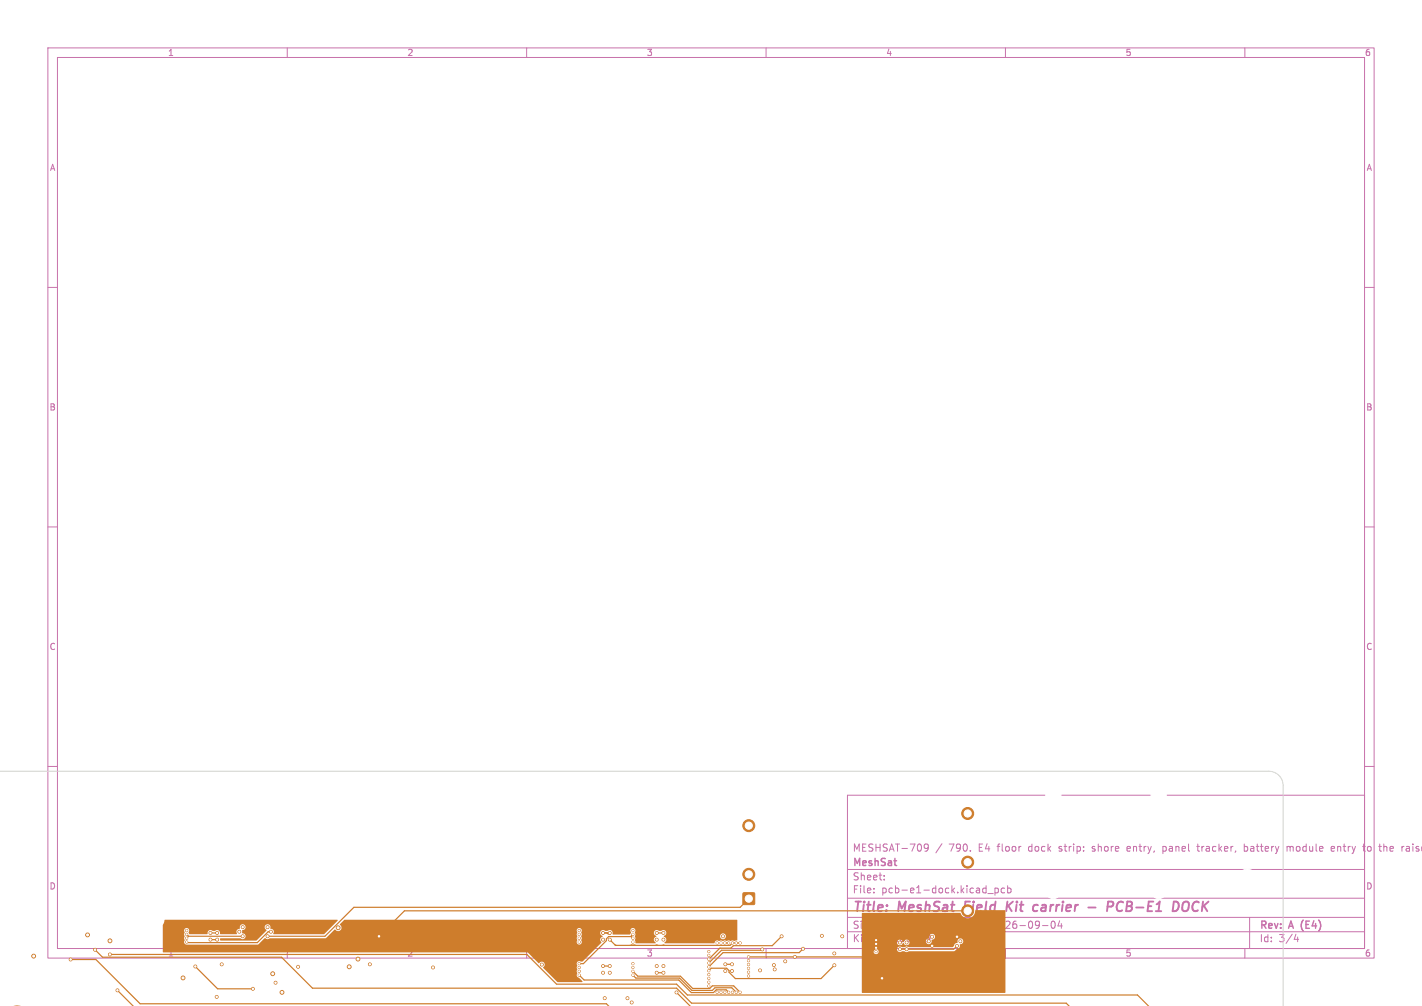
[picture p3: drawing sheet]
<svg xmlns="http://www.w3.org/2000/svg" width="297mm" height="210mm" viewBox="0 0 297 210" stroke-linecap="round" stroke-linejoin="round" font-family="sans-serif">
<defs><g id="words">
<g font-size="2.8" fill="#c872ab">
<text x="178" y="190.9">Title:</text>
<text x="187.7" y="190.9">MeshSat</text>
<text x="202.3" y="190.9">Field</text>
<text x="211.8" y="190.9">Kit</text>
<text x="218.2" y="190.9">carrier</text>
<text x="230.5" y="190.9">-</text>
<text x="235.3" y="190.9">PCB-E1</text>
<text x="249.8" y="190.9">DOCK</text>
</g>
<g font-size="2.1" fill="#c872ab">
<text x="178" y="178">MESHSAT-709</text>
<text x="198.2" y="178">790.</text>
<text x="204.5" y="178">E4</text>
<text x="208.6" y="178">floor</text>
<text x="215.2" y="178">dock</text>
<text x="221.7" y="178">strip:</text>
<text x="228.8" y="178">shore</text>
<text x="236.2" y="178">entry,</text>
<text x="243.8" y="178">panel</text>
<text x="251.2" y="178">tracker,</text>
<text x="261.1" y="178">battery</text>
<text x="270.2" y="178">module</text>
<text x="279.6" y="178">entry</text>
<text x="286.5" y="178">to</text>
<text x="290" y="178">the</text>
<text x="294.8" y="178">rais</text>
<text x="178" y="184">Sheet:</text>
<text x="178" y="181.2">MeshSat</text>
<text x="178" y="186.7">File:</text>
<text x="184.1" y="186.7">pcb-e1-dock.kicad_pcb</text>
<text x="178" y="194.1">Size:</text>
<text x="207" y="194.1">2026-09-04</text>
<text x="263" y="194.3">Rev:</text>
<text x="263" y="196.9">Id:</text>
<text x="267.1" y="196.9">3/4</text>
<text x="269.4" y="194.3">A</text>
<text x="272.4" y="194.3">(E4)</text>
</g>
<g font-size="2.1" fill="#fff">
<text x="178" y="196.9">KiCad</text>
<text x="185.7" y="196.9">E.D.A.</text>
<text x="193.3" y="196.9">9.0.9</text>
</g>
<g font-size="1.8" fill="#c872ab">
<text x="35" y="11.9">1</text>
<text x="85" y="11.9">2</text>
<text x="135" y="11.9">3</text>
<text x="185" y="11.9">4</text>
<text x="235" y="11.9">5</text>
<text x="285" y="11.9">6</text>
<text x="10.3" y="35.9">A</text>
<text x="285.4" y="35.9">A</text>
<text x="10.3" y="85.9">B</text>
<text x="285.3" y="85.9">B</text>
<text x="10.3" y="135.9">C</text>
<text x="285.3" y="135.9">C</text>
<text x="10.3" y="185.9">D</text>
<text x="285.3" y="185.9">D</text>
<text x="35" y="199.9">1</text>
<text x="85" y="199.9">2</text>
<text x="135" y="199.9">3</text>
<text x="235" y="199.9">5</text>
<text x="285" y="199.9">6</text>
</g>
</g></defs>
<g fill="none" stroke="#c872ab" stroke-width=".21">
<path d="M10 10h277v190h-277zM12 12h273v186h-273zM60 10v2M110 10v2M160 10v2M210 10v2M260 10v2M10 60h2M285 60h2M10 110h2M285 110h2M10 160h2"/>
<path d="M177 166h108v32h-108zM193.9 176.8l-.3 .3h-.4l-.2-.3 .2-.5 .4-.1 .2 .1a.99 .99 0 0 1-.3 1.4h-.3M196.7 176.1l-1.2 2M228.1 177.6l.1 .1M228.2 176.8v.3M235.6 176.7l-.2 .2v.6l.2 .2M236.1 177.1l-.7 .1M242.9 177.6l.4 .1M242.9 176.7v1.5M243.3 176.7l-.4 .1M250 176.7h.5M250.2 176.2v1.3l.3 .2"/>
<path d="M259.9 176.8l.4-.1 .2 .1M259.9 176.2v1.5M260.5 177.6l-.2 .1-.4-.1M268.8 176.8l.4-.1 .3 .2M268.8 176.7v1M269.5 176.9v.8M269.7 176.7l-.2 .2M278 177.2l.7-.1v-.3l-.5-.1-.2 .2 .1 .7h.6M284.6 176.7h.6M284.9 177.6l.3 .1M285 160h2M285.9 176.7l-.3 .3v.4l.3 .3"/>
<path d="M289 176.2v1.5M289.5 176.7l-.5 .1M293.7 176.8h.6M294.2 177.1h-.3l-.2 .2v.3l.5 .1M60 198v2M110 198v2M160 198v2M177 194.5h108M177 191.5h108M177 187.5h108M177 181.5h108M182.5 186.3v.1"/>
<path d="M182.5 185.5v.1M184.7 183.6v.1M184.7 182.8v.1M184.7 193.8l.5-1.5 .5 1.5M184.9 193.4h.7M185.7 198.2l-.4 1h.9M186 198.7v.9M186.5 192.2l-.3 1.1h.9M186.9 192.8v1M197 191.5v3M200.5 192.3a.76 .76 0 0 1 .8 .7 .76 .76 0 0 1-.8 .8zM202 192.9h.5l.1 .9"/>
<path d="M202.6 193.2h-.5l-.2 .2 .2 .4 .5-.1M203.1 192.8h.6M203.3 192.3v1.3l.4 .2M204.1 193.3l.7-.1-.1-.3-.4-.1-.2 .2 .1 .7h.5M205.5 193.7v.1M205.5 192.9v.1M206.3 186.5h1.2M207.8 185.4v1.5M207.8 185.5l.4-.1 .3 .3-.1 .6h-.6M209.8 185.5l-.4-.1-.3 .3 .1 .6h.6M210 198v2M210.5 185.5l.4-.1 .3 .3-.2 .6h-.5"/>
<path d="M210.5 184.9v1.5M217.7 193.2h1.2M219.7 192.4l.2-.1a.8 .8 0 0 1 .5 .7 .8 .8 0 0 1-.5 .8 1 1 0 0 1-.2-1.4zM221.3 192.2l-.3 1.1h.9M221.7 192.8v1M260 198v2M261 191.5v6.5M270.7 195l-.4 1.1h.9M271 195.6v1"/>
</g>
<path d="M201.6 188.2l-.2 2M210.4 188.2l-.2 2M210.6 189.1l.7 1.1M211.6 188.2l-1.3 1.2M216.6 188.9l.2 .1M217.6 189.5l-.1 .6M227.3 189.4h1.5M232.4 189.1a.51 .51 0 0 0-.2-.9h-.7l-.3 2M234.6 188.4a.88 .88 0 0 0-1 0 .88 .88 0 0 0-.4 1 .69 .69 0 0 0 .3 .7 .69 .69 0 0 0 .9-.1M247.1 188.5a.69 .69 0 0 1 1.2 0 1.47 1.47 0 0 1-.6 1.7l-.6-.1a1.5 1.5 0 0 1 0-1.6zM249.1 189.1v.6" fill="none" stroke="#c872ab" stroke-width=".4"/>
<g fill="#ce7d2c" stroke="#ce7d2c" stroke-width=".21">
<path d="M.6 210.1h6z"/>
<path d="M155.2 186.4h2.4v2.4h-2.4z"/>
<circle cx="156.4" cy="182.5" r="1.25"/>
<circle cx="156.4" cy="172.4" r="1.25"/>
<circle cx="202.1" cy="190.1" r="1.25"/>
<circle cx="202.1" cy="180" r="1.25"/>
<circle cx="202.1" cy="169.8" r="1.25"/>
<circle cx="23" cy="199.2" r=".3"/>
<circle cx="24.5" cy="206.7" r=".3"/>
<circle cx="19.9" cy="198.3" r=".3"/>
<circle cx="39" cy="195.1" r=".22"/>
<circle cx="50.7" cy="195.5" r=".3"/>
<circle cx="55.9" cy="193.6" r=".3"/>
<circle cx="39" cy="195.9" r=".22"/>
<circle cx="39" cy="194.3" r=".22"/>
<circle cx="57.6" cy="205.1" r=".3"/>
<circle cx="152.9" cy="202.7" r=".3"/>
<circle cx="45.3" cy="208.1" r=".3"/>
<circle cx="121" cy="201.2" r=".22"/>
<circle cx="151.5" cy="201.3" r=".3"/>
<circle cx="151.5" cy="202.7" r=".3"/>
<circle cx="121" cy="202.8" r=".22"/>
<circle cx="148" cy="205" r=".23"/>
<circle cx="121" cy="202" r=".22"/>
<circle cx="132.2" cy="195.9" r=".22"/>
<circle cx="132.2" cy="194.3" r=".23"/>
<circle cx="152.9" cy="201.3" r=".3"/>
<circle cx="132.2" cy="195.1" r=".23"/>
<circle cx="150.6" cy="196.9" r=".22"/>
<circle cx="90.4" cy="202" r=".3"/>
<circle cx="50" cy="194.5" r=".3"/>
<circle cx="149.8" cy="207.1" r=".22"/>
<circle cx="44" cy="196.2" r=".3"/>
<circle cx="44" cy="194.8" r=".3"/>
<circle cx="189.4" cy="198.2" r=".3"/>
<circle cx="55.9" cy="195.5" r=".3"/>
<circle cx="45.4" cy="196.2" r=".3"/>
<circle cx="45.4" cy="194.8" r=".3"/>
<circle cx="199.9" cy="197.5" r=".3"/>
<circle cx="188" cy="198.2" r=".3"/>
<circle cx="62.3" cy="201.8" r=".3"/>
<circle cx="52.8" cy="206.4" r=".3"/>
<circle cx="40.8" cy="201.8" r=".3"/>
<circle cx="161.6" cy="201.5" r=".3"/>
<circle cx="113.2" cy="201.4" r=".3"/>
<circle cx="127.4" cy="194.8" r=".3"/>
<circle cx="126" cy="196.2" r=".3"/>
<circle cx="153" cy="196.9" r=".22"/>
<circle cx="127.4" cy="196.2" r=".3"/>
<circle cx="154.6" cy="196.9" r=".22"/>
<circle cx="153.8" cy="196.8" r=".22"/>
<circle cx="126" cy="194.8" r=".3"/>
<circle cx="39" cy="196.7" r=".22"/>
<circle cx="56.6" cy="194.5" r=".3"/>
<circle cx="200.6" cy="196.5" r=".3"/>
<circle cx="183" cy="198.7" r=".22"/>
<circle cx="46.3" cy="201.3" r=".3"/>
<circle cx="79.2" cy="195.5" r=".3"/>
<circle cx="132.2" cy="196.7" r=".22"/>
<circle cx="150.6" cy="207.2" r=".22"/>
<circle cx="121" cy="203.6" r=".22"/>
<circle cx="152.2" cy="207.1" r=".22"/>
<circle cx="156.3" cy="202.2" r=".23"/>
<circle cx="131.1" cy="208.4" r=".3"/>
<circle cx="153" cy="207.2" r=".22"/>
<circle cx="148" cy="198.6" r=".22"/>
<circle cx="148" cy="199.4" r=".22"/>
<circle cx="159.2" cy="198.2" r=".3"/>
<circle cx="148" cy="201" r=".22"/>
<circle cx="167.7" cy="198.1" r=".3"/>
<circle cx="148" cy="201.8" r=".22"/>
<circle cx="161.8" cy="202.4" r=".3"/>
<circle cx="149.8" cy="196.8" r=".22"/>
<circle cx="148" cy="202.6" r=".22"/>
<circle cx="174.3" cy="201.5" r=".3"/>
<circle cx="151.4" cy="196.9" r=".22"/>
<circle cx="151.4" cy="207.2" r=".22"/>
<circle cx="152.2" cy="196.8" r=".22"/>
<circle cx="148" cy="200.2" r=".22"/>
<circle cx="163.2" cy="195.5" r=".3"/>
<circle cx="141.3" cy="207.2" r=".3"/>
<circle cx="138.6" cy="203.1" r=".3"/>
<circle cx="199.9" cy="195.6" r=".3"/>
<circle cx="156.3" cy="200.6" r=".23"/>
<circle cx="156.3" cy="201.4" r=".23"/>
<circle cx="183" cy="197.9" r=".22"/>
<circle cx="137.2" cy="201.7" r=".3"/>
<circle cx="194.7" cy="197.5" r=".3"/>
<circle cx="137.2" cy="203.1" r=".3"/>
<circle cx="156.3" cy="199.8" r=".22"/>
<circle cx="138.6" cy="201.7" r=".3"/>
<circle cx="184.2" cy="204.2" r=".3"/>
<circle cx="166" cy="199.8" r=".3"/>
<circle cx="148" cy="205.8" r=".23"/>
<circle cx="174.3" cy="199" r=".3"/>
<circle cx="151" cy="195.5" r=".3"/>
<circle cx="164" cy="200.7" r=".3"/>
<circle cx="148" cy="204.2" r=".23"/>
<circle cx="175.9" cy="195.5" r=".3"/>
<circle cx="131.9" cy="209.3" r=".3"/>
<circle cx="137.2" cy="196.2" r=".3"/>
<circle cx="156.3" cy="203.8" r=".23"/>
<circle cx="121" cy="195.1" r=".23"/>
<circle cx="121" cy="194.3" r=".23"/>
<circle cx="137.2" cy="194.8" r=".3"/>
<circle cx="121" cy="195.9" r=".22"/>
<circle cx="138.6" cy="196.2" r=".3"/>
<circle cx="138.6" cy="194.8" r=".3"/>
<circle cx="126.3" cy="208.4" r=".3"/>
<circle cx="132.2" cy="202.8" r=".22"/>
<circle cx="126" cy="201.7" r=".3"/>
<circle cx="126" cy="203.1" r=".3"/>
<circle cx="132.2" cy="202" r=".22"/>
<circle cx="127.4" cy="203.1" r=".3"/>
<circle cx="154.6" cy="207.2" r=".22"/>
<circle cx="127.4" cy="201.7" r=".3"/>
<circle cx="132.2" cy="201.2" r=".22"/>
<circle cx="121" cy="196.7" r=".22"/>
<circle cx="156.3" cy="203" r=".23"/>
<circle cx="132.2" cy="203.6" r=".22"/>
<circle cx="153.8" cy="207.1" r=".22"/>
<circle cx="158.7" cy="202.6" r=".3"/>
<circle cx="171.7" cy="195.4" r=".3"/>
<circle cx="148" cy="203.4" r=".22"/>
<circle cx="14.8" cy="200.3" r=".3"/>
<circle cx="77.2" cy="201.3" r=".3"/>
<circle cx="50.7" cy="193.6" r=".3"/>
<circle cx="74.8" cy="200.2" r=".4"/>
<circle cx="38.2" cy="204.1" r=".4"/>
<circle cx="70.6" cy="193.7" r=".4"/>
<circle cx="7" cy="199.6" r=".4"/>
<circle cx="72.9" cy="201.8" r=".4"/>
<circle cx="18.3" cy="195.2" r=".4"/>
<circle cx="23" cy="196.4" r=".4"/>
<circle cx="57" cy="203.3" r=".4"/>
<circle cx="58.9" cy="207.2" r=".4"/>
</g>
<g fill="none" stroke="#ce7d2c" stroke-width=".25">
<path d="M19.9 198.3l1.5 1.5h37.4l6.5 6.5h76l3.1 3.1h78.3l.6 .7M23 199.2h87l6.3 6.3h25l2.3 2.2h94l2.3 2.4M39 195.1l.4 .4M39.4 195.5l-.4 .4M39.4 195.5h11.3M39.4 195.5h.1M44 196.2h1.4M44 194.8h1.4M56.6 194.5h-.6l-2.3 2.3h-14.6l-.1-.1M126 194.8h1.4M127.4 196.2l1.2 1.2h23.9l.5-.5h1.6M131.9 195.5h-4.8l-.4 .5v.4l-4.9 4.8h-.8"/>
<path d="M131.9 195.5l.3 .4M132.2 195.1l-.3 .4M137.2 194.8h1.4M151.4 196.9h.8M156.3 199.8h24.8M156.4 187.6l-1.8 1.8h-80.7l-6 6.1h-12M159.2 198.2l-.2 .2h-8.3l-2.7 2.6M163.2 195.5l-1.9 1.9h-8.1l-.5 .5h-2.4l-2.3 2.3M167.7 198.1l-.8 .8h-15.9l-3 2.9M181.1 199.8l3.1 3.1v1.3M183 197.9l-1.9 1.9M183.4 197.5h11.3"/>
<path d="M196.6 195.6h3.3M199.9 197.5l-.7 .7h-11.2M202.1 190.1h-117.6l-5.3 5.4M14.8 200.3h5.2l9.3 9.2h97.4l.5 .6M24.5 206.7l3.4 3.4M40.8 201.8l4.7 4.6h7.3M121 203.6l1 1h19.8l2.6 2.6h4.6l.6-.6h2.1l.5 .6M126 201.7h1.4M132.2 202.8l1 1h8.9l2.6 2.5h3.5l.6-.5h4.4l1.4 1.4M132.2 203.6l.6 .6h9.1l2.6 2.6h4.3l.5-.6h3.5l1 1M137.2 203.1h1.4M141.3 207.2l2.9 2.9"/>
<path d="M151.5 201.3h1.4M174.3 201.5l-2.8 2.8h-17.9l-1.3-1.3v-.4l-.5-.5h-3.2l-.6 .5"/>
</g>
<g fill="#ce7d2c">
<path d="M188.6 196.9l.7 .5-.1 .2-.8 .1-.3-.2z"/>
<path d="M180 190.6h20.5a1.64 1.64 0 0 0 1.9 1.1 1.64 1.64 0 0 0 1.3-1.7l6.3 .1-.1 17.2h-29.8l-.1-8.7h2.5a.53 .53 0 0 0 .6 .6 .53 .53 0 0 0 .3-.9 .53 .53 0 0 0-.9 .2v.1h-2.5v-1.9h7.4a.75 .75 0 0 0 .5 .7 .67 .67 0 0 0-.5 .8 .67 .67 0 0 0 .6 .6l.4-.2h.6a.67 .67 0 0 0 .8 0h9.4l.7-.5a.69 .69 0 0 0 .6-1 .64 .64 0 0 0 .7-.7 .64 .64 0 0 0-.9-.5 .64 .64 0 0 0-.3 .9 .7 .7 0 0 0-.8 .7l-.2 .2h-9.2l-.3-.2v-.1a.6 .6 0 0 0 .4-1h3.5a.64 .64 0 0 0 .7 .7 .64 .64 0 0 0 .5-.9 .64 .64 0 0 0 .7-.8 .64 .64 0 0 0-.9-.5 .64 .64 0 0 0-.3 1 .68 .68 0 0 0-.7 .5h-3.5a.68 .68 0 0 0-1.2 .3l-.1-.1a.61 .61 0 0 0-.7-.4 .61 .61 0 0 0-.5 .5h-7.4z"/>
<path d="M113 201.1h.3l.1 .2-.2 .4-.4-.3z"/>
<path d="M128.4 197.2l.4 .2-.3 .1z"/>
<path d="M131.5 197.3l1-.2 .4 .3-1.3 .1z"/>
<path d="M136.8 197.3l.1-.1a.43 .43 0 0 1 .6 .2l-.6 .1z"/>
<path d="M138.2 197.3l.1-.1a.43 .43 0 0 1 .6 .2l-.6 .1z"/>
<path d="M127.3 196h.3l.1 .2a.25 .25 0 0 1-.1 .3 .25 .25 0 0 1-.3-.1l-.2-.2z"/>
<path d="M125.7 196l.4-.1 .1 .3-.3 .3-.2-.3z"/>
<path d="M125.7 194.6l.3-.1 .9 .1 .5-.1 .2 .1v.4l-.6 .1-.6-.2-.5 .2-.2-.2z"/>
<path d="M34.4 192.1h36.1l-2.8 2.9h-10.5l-.1-.2a.67 .67 0 0 0-.6-1 .64 .64 0 0 0-.4-.8 .64 .64 0 0 0-.8 .4 .64 .64 0 0 0 .4 .8l-2.2 2.1-7.4 .1-.2-.4 .2-.1h4.1a.64 .64 0 0 0 1.1-.3 .64 .64 0 0 0-.7-.8v-.2a.3 .3 0 0 1 0-.4 .3 .3 0 0 1 .3-.1 .63 .63 0 0 0 .3-.9 .63 .63 0 0 0-.9-.2 .63 .63 0 0 0-.2 .9 .7 .7 0 0 0-.6 1.1h-3.5a.69 .69 0 0 0-.3-.7 .69 .69 0 0 0-.8 0h-.5a.65 .65 0 0 0-.8 0 .65 .65 0 0 0-.3 .7h-3.7l-.2-.3a.55 .55 0 0 0 .1-.7 .55 .55 0 0 0-.8-.1 .55 .55 0 0 0-.1 .7l-.1 .4 .1 1.2a.66 .66 0 0 0 .4 1h14.8l1.6-1.4a.67 .67 0 0 0 1 .1h11.5l2-1.8 .3 .1a.7 .7 0 0 0 .9 0h49.4l.1 .4-.1 .4 .1 1.2a.55 .55 0 0 0-.1 .7 .55 .55 0 0 0 .7 .2 .55 .55 0 0 0 .2-.8l.1-.4-.1-1.2a.56 .56 0 0 0-.1-.8 .56 .56 0 0 0-.8 .3h-49.4l.2-.6-.3-.6 1-1h81.9l.1 4.3-.6 .1-2.1-.1-.3 .2-.5-.2-.2 .1a.73 .73 0 0 0-1.2 .5h-10.2l-.1-.1a.7 .7 0 0 0 .4-.7 .7 .7 0 0 0-.6-.6l11.8-.1v.1a.61 .61 0 0 0 .9 .5 .61 .61 0 0 0 0-1.1 .61 .61 0 0 0-.9 .5h-11.7a.62 .62 0 0 0 .4-1 .62 .62 0 0 0-1-.1h-.5a.63 .63 0 0 0-1 .3 .63 .63 0 0 0 .5 .8 .75 .75 0 0 0-.5 .7 .75 .75 0 0 0 .4 .7l-.2 .1h-4l-.2-.6 .1-.4-.1-1.2a.56 .56 0 0 0 .1-.7 .56 .56 0 0 0-.8-.2 .56 .56 0 0 0-.1 .8l-.3 .5h-3.5a.69 .69 0 0 0-.3-.8 .69 .69 0 0 0-.8 0h-.5a.63 .63 0 0 0-1 .3 .63 .63 0 0 0 .5 .8l-.1 .2a.61 .61 0 0 0-.4 .4 .61 .61 0 0 0 .2 .6v.2l-3.9 3.9h-.4a.61 .61 0 0 0-.7 .2 .61 .61 0 0 0 0 .7l-.1 1.2 .1 .3a.69 .69 0 0 0 .3 1l.7 .7v.2h-5.1l-3.1-3.1a.64 .64 0 0 0 .2-1 .64 .64 0 0 0-1.1 .2l-2.4-2.3h-76l-.1-.1v-5.6z"/>
</g>
<path d="M-.1 161h265.1a3 3 0 0 1 3 3v46.1" fill="none" stroke="#d0d2cd" stroke-width=".21"/>
<g fill="#fff" stroke="#fff" stroke-width=".21">
<circle cx="23" cy="199.2" r=".15"/>
<circle cx="24.5" cy="206.7" r=".15"/>
<circle cx="19.9" cy="198.3" r=".15"/>
<circle cx="39" cy="195.1" r=".13"/>
<circle cx="50.7" cy="195.4" r=".15"/>
<circle cx="55.9" cy="193.6" r=".15"/>
<circle cx="39" cy="195.9" r=".13"/>
<circle cx="39" cy="194.3" r=".13"/>
<circle cx="57.6" cy="205.1" r=".15"/>
<circle cx="152.9" cy="202.7" r=".15"/>
<circle cx="45.3" cy="208.1" r=".15"/>
<circle cx="121" cy="201.2" r=".12"/>
<circle cx="151.5" cy="201.3" r=".15"/>
<circle cx="151.5" cy="202.7" r=".15"/>
<circle cx="121" cy="202.8" r=".12"/>
<circle cx="148" cy="205" r=".12"/>
<circle cx="121" cy="202" r=".12"/>
<circle cx="132.2" cy="195.9" r=".12"/>
<circle cx="132.2" cy="194.3" r=".12"/>
<circle cx="152.9" cy="201.3" r=".15"/>
<circle cx="132.2" cy="195.1" r=".12"/>
<circle cx="150.6" cy="196.8" r=".12"/>
<circle cx="90.4" cy="202" r=".15"/>
<circle cx="50" cy="194.5" r=".15"/>
<circle cx="149.8" cy="207.2" r=".13"/>
<circle cx="44" cy="196.2" r=".15"/>
<circle cx="44" cy="194.8" r=".15"/>
<circle cx="189.4" cy="198.2" r=".15"/>
<circle cx="55.9" cy="195.4" r=".15"/>
<circle cx="45.4" cy="196.2" r=".15"/>
<circle cx="45.4" cy="194.8" r=".15"/>
<circle cx="199.9" cy="197.5" r=".15"/>
<circle cx="188" cy="198.2" r=".15"/>
<circle cx="62.3" cy="201.8" r=".15"/>
<circle cx="52.8" cy="206.4" r=".15"/>
<circle cx="40.8" cy="201.8" r=".15"/>
<circle cx="161.6" cy="201.5" r=".15"/>
<circle cx="113.2" cy="201.4" r=".15"/>
<circle cx="127.4" cy="194.8" r=".15"/>
<circle cx="126" cy="196.2" r=".15"/>
<circle cx="153" cy="196.8" r=".12"/>
<circle cx="127.4" cy="196.2" r=".15"/>
<circle cx="154.6" cy="196.8" r=".12"/>
<circle cx="153.8" cy="196.9" r=".13"/>
<circle cx="126" cy="194.8" r=".15"/>
<circle cx="39" cy="196.7" r=".13"/>
<circle cx="56.6" cy="194.5" r=".15"/>
<circle cx="200.6" cy="196.5" r=".15"/>
<circle cx="183" cy="198.7" r=".12"/>
<circle cx="46.3" cy="201.3" r=".15"/>
<circle cx="79.2" cy="195.5" r=".15"/>
<circle cx="132.2" cy="196.7" r=".12"/>
<circle cx="150.6" cy="207.2" r=".12"/>
<circle cx="121" cy="203.6" r=".12"/>
<circle cx="152.2" cy="207.1" r=".12"/>
<circle cx="156.3" cy="202.1" r=".12"/>
<circle cx="131.1" cy="208.4" r=".15"/>
<circle cx="153" cy="207.1" r=".12"/>
<circle cx="148" cy="198.6" r=".12"/>
<circle cx="148" cy="199.4" r=".12"/>
<circle cx="159.2" cy="198.2" r=".15"/>
<circle cx="148" cy="201" r=".12"/>
<circle cx="167.7" cy="198.1" r=".15"/>
<circle cx="148" cy="201.8" r=".12"/>
<circle cx="161.8" cy="202.4" r=".15"/>
<circle cx="149.8" cy="196.9" r=".13"/>
<circle cx="148" cy="202.6" r=".12"/>
<circle cx="174.3" cy="201.5" r=".15"/>
<circle cx="151.4" cy="196.8" r=".12"/>
<circle cx="151.4" cy="207.1" r=".12"/>
<circle cx="152.2" cy="196.8" r=".12"/>
<circle cx="148" cy="200.2" r=".12"/>
<circle cx="163.2" cy="195.5" r=".15"/>
<circle cx="141.3" cy="207.2" r=".15"/>
<circle cx="138.6" cy="203.1" r=".15"/>
<circle cx="199.9" cy="195.5" r=".15"/>
<circle cx="156.3" cy="200.5" r=".12"/>
<circle cx="156.3" cy="201.3" r=".12"/>
<circle cx="183" cy="197.9" r=".12"/>
<circle cx="137.2" cy="201.7" r=".15"/>
<circle cx="137.2" cy="203.1" r=".15"/>
<circle cx="156.3" cy="199.7" r=".12"/>
<circle cx="138.6" cy="201.7" r=".15"/>
<circle cx="184.2" cy="204.2" r=".15"/>
<circle cx="166" cy="199.7" r=".15"/>
<circle cx="148" cy="205.8" r=".12"/>
<circle cx="174.3" cy="199" r=".15"/>
<circle cx="151" cy="195.5" r=".15"/>
<circle cx="164" cy="200.7" r=".15"/>
<circle cx="148" cy="204.2" r=".12"/>
<circle cx="175.9" cy="195.5" r=".15"/>
<circle cx="131.9" cy="209.3" r=".15"/>
<circle cx="137.2" cy="196.2" r=".15"/>
<circle cx="156.3" cy="203.7" r=".12"/>
<circle cx="121" cy="195.1" r=".12"/>
<circle cx="121" cy="194.3" r=".12"/>
<circle cx="137.2" cy="194.8" r=".15"/>
<circle cx="121" cy="195.9" r=".12"/>
<circle cx="138.6" cy="196.2" r=".15"/>
<circle cx="138.6" cy="194.8" r=".15"/>
<circle cx="126.3" cy="208.4" r=".15"/>
<circle cx="132.2" cy="202.8" r=".12"/>
<circle cx="126" cy="201.7" r=".15"/>
<circle cx="126" cy="203.1" r=".15"/>
<circle cx="132.2" cy="202" r=".12"/>
<circle cx="127.4" cy="203.1" r=".15"/>
<circle cx="154.6" cy="207.2" r=".12"/>
<circle cx="127.4" cy="201.7" r=".15"/>
<circle cx="132.2" cy="201.2" r=".12"/>
<circle cx="121" cy="196.7" r=".12"/>
<circle cx="156.3" cy="202.9" r=".12"/>
<circle cx="132.2" cy="203.6" r=".12"/>
<circle cx="153.8" cy="207.2" r=".13"/>
<circle cx="158.7" cy="202.6" r=".15"/>
<circle cx="171.7" cy="195.4" r=".15"/>
<circle cx="148" cy="203.4" r=".12"/>
<circle cx="14.8" cy="200.3" r=".15"/>
<circle cx="77.2" cy="201.3" r=".15"/>
<circle cx="50.7" cy="193.5" r=".15"/>
<circle cx="74.8" cy="200.2" r=".2"/>
<circle cx="38.2" cy="204.1" r=".2"/>
<circle cx="70.6" cy="193.7" r=".2"/>
<circle cx="7" cy="199.6" r=".2"/>
<circle cx="72.9" cy="201.8" r=".2"/>
<circle cx="18.3" cy="195.2" r=".2"/>
<circle cx="23" cy="196.4" r=".2"/>
<circle cx="57" cy="203.3" r=".2"/>
<circle cx="58.9" cy="207.2" r=".2"/>
<circle cx="138" cy="166" r="1.6"/>
<circle cx="124" cy="186" r="1.6"/>
<circle cx="220" cy="186" r="1.6"/>
<circle cx="253" cy="164" r="1.6"/>
<circle cx="50" cy="166" r="1.6"/>
<circle cx="220" cy="166" r="1.6"/>
<circle cx="32.5" cy="192" r="1.6"/>
<circle cx="260.5" cy="183" r="1.6"/>
<circle cx="39.5" cy="183" r="1.6"/>
<circle cx="66" cy="166" r="1.6"/>
<circle cx="156.4" cy="187.6" r=".75"/>
<circle cx="156.4" cy="182.5" r=".75"/>
<circle cx="156.4" cy="172.4" r=".75"/>
<circle cx="202.1" cy="190.1" r=".75"/>
<circle cx="202.1" cy="180" r=".75"/>
<circle cx="202.1" cy="169.8" r=".75"/>
<circle cx="32.5" cy="173" r="1.6"/>
<circle cx="253" cy="184" r="1.6"/>
<circle cx="138" cy="186" r="1.6"/>
<circle cx="124" cy="166" r="1.6"/>
<circle cx="66" cy="186" r="1.6"/>
<circle cx="242" cy="166" r="1.6"/>
<circle cx="242" cy="186" r="1.6"/>
<circle cx="50" cy="186" r="1.6"/>
</g>
<use href="#words"/>
</svg>
